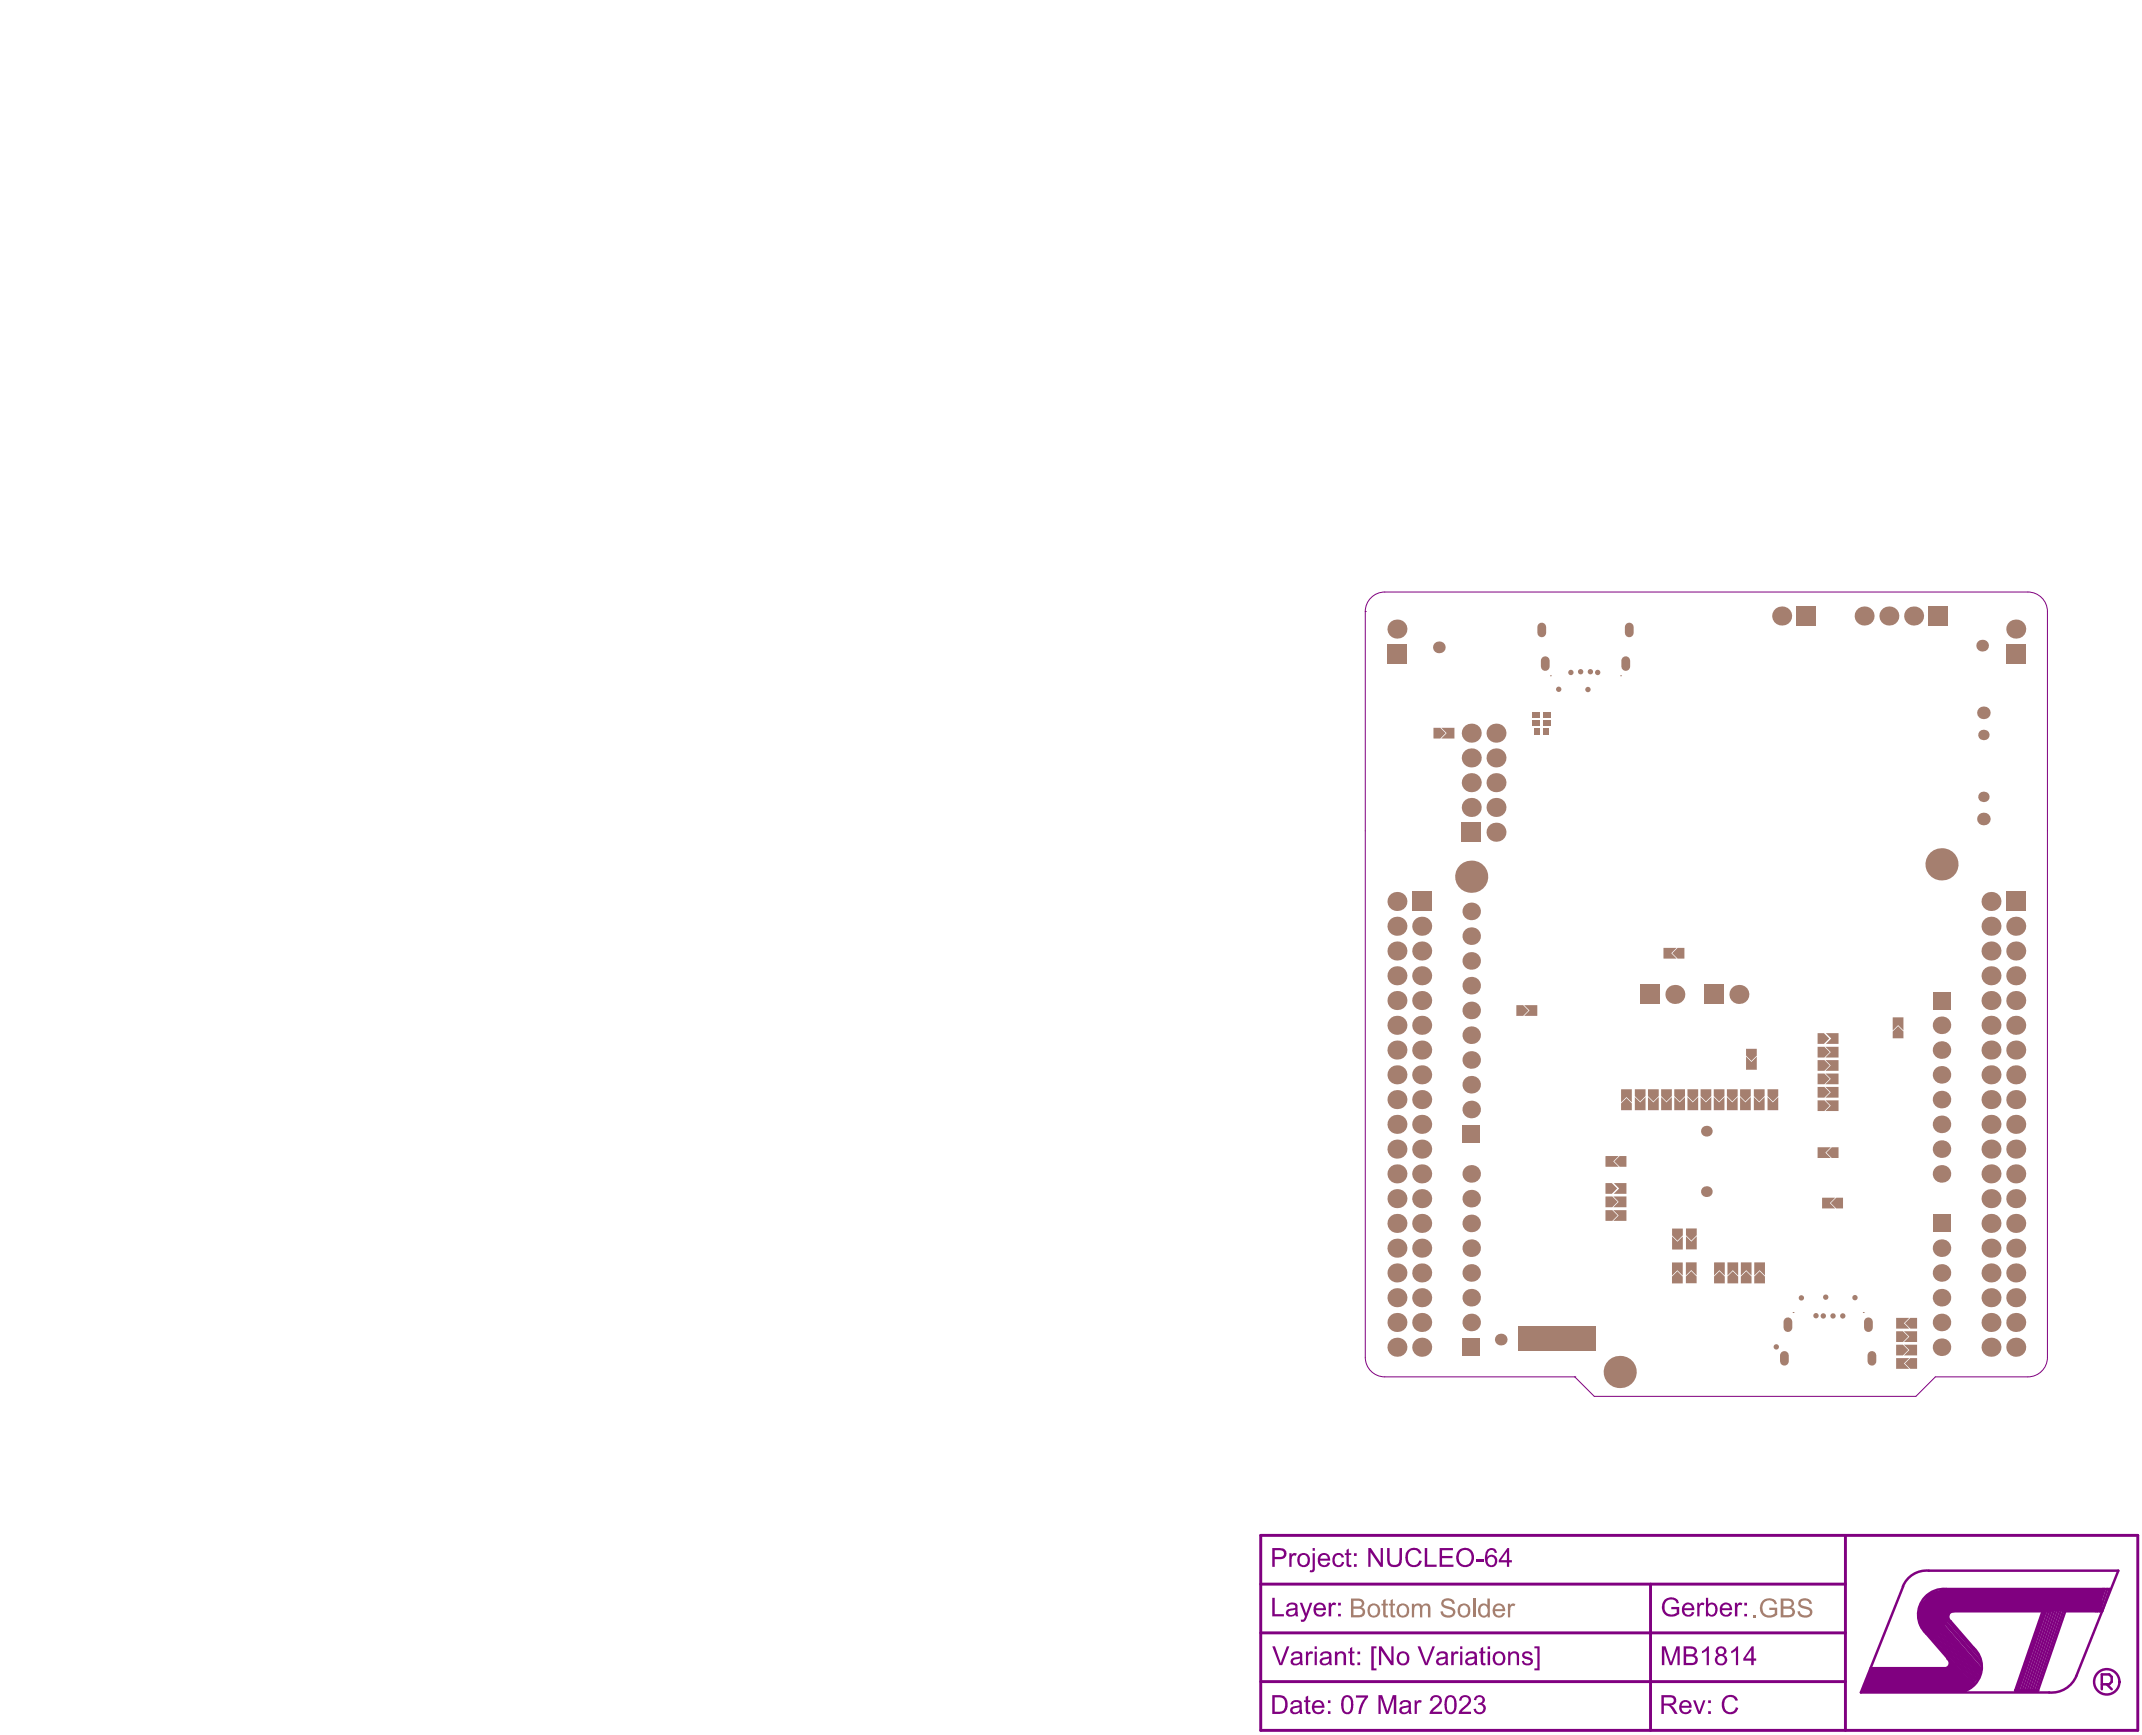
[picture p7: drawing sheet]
<svg xmlns="http://www.w3.org/2000/svg" width="731mm" height="592mm" viewBox="0 0 731 592" stroke-linecap="round" stroke-linejoin="round" font-family="sans-serif">
<g fill="#800080">
<path d="M638.6 569.5h26.2l1.5-2.5 7.3 8.5-2.5 2.3h-35.8z"/>
<path d="M658.9 543.7l4.7-1.2h54.1v7.6h-51.7l-2.3 5.9-4 4.1-4.6-6.2v-5.5z"/>
</g>
<path d="M430.4 524.2h299.5v66.5h-299.5zM630.1 524.2v66.5M430.4 557.4h199.7M430.4 540.8h199.7M563.5 540.8v49.9M430.4 574.1h199.7M688 577.1h7.8" fill="none" stroke="#800080" stroke-width="1"/>
<g fill="none" stroke="#800080" stroke-width=".85">
<path d="M658.5 536.2h64.7l-14.3 35.9M649.8 541.5l-14.5 36.3h64.3M655.6 554.6l18 20.9M656.4 554.6l17.7 20.4M656.4 553.8l17.7 20.4M656.7 550.1h43.3M656.8 553.4l17.7 20.3M657.3 552.9l17.6 20.4M657.7 557.7l10.2 11.8h-29.3M657.7 552.5l17.6 20.4M658.1 552.1l17.7 20.4M658.3 545.6l17.6 20.4"/>
<path d="M658.5 551.7l17.5 20.1M658.5 550.8l17.7 20.4M658.5 550l17.7 20.4M658.5 547l17.7 20.4M659 549.6l17.6 20.3M659 548.3l17.6 20.4M664.5 542.5h55.8l-2.6 7.6h-12.3M665.9 553.5l7.9 9M697.6 549.2l-9.6 27.9M698.3 549.3l-9.5 27.7M698.7 549.3l-9.5 27.7M699.6 549.3l-9.6 27.7"/>
<path d="M700.4 549.3l-9.5 27.7M701.3 549.3l-9.6 27.7M702.1 549.3l-9.5 27.7M703 549.3l-9.6 27.7M703.8 549.3l-9.5 27.7M704.7 549.3l-9.6 27.7M705.4 549.2l-9.6 27.9M718 542.5l-2.5 7.6M718.6 542.5l-2.6 7.6M719.4 542.5l-2.5 7.6"/>
</g>
<g fill="#800080">
<path d="M440.2 530.3h.8v.6a1.14 1.14 0 0 1 1.7-.5l-.4 .7a.95 .95 0 0 0-1.1 .1 .95 .95 0 0 0-.2 1.1v2.6h-.8z"/>
<path d="M455.7 530.6a2.02 2.02 0 0 1 3.2 1l-.9 .2a1.21 1.21 0 0 0-1.4-.9 1.21 1.21 0 0 0-.9 1.4 1.6 1.6 0 0 0 1.3 2.1l.9-.5 .2-.7 .8 .1a2.06 2.06 0 0 1-2.6 1.6 2.06 2.06 0 0 1-1.4-2.7l.3-1z"/>
<path d="M459.7 529.2l.8-.5v1.6h.8v.6h-.8v3l.2 .3h.6l.1 .7h-.2a1.05 1.05 0 0 1-1.2-.2 1.05 1.05 0 0 1-.3-1.1v-2.7h-.6v-.6h.6z"/>
<path d="M467.2 528.5h.8l3.4 5.1v-5.1h.7v6.4h-.8l-3.4-5v5h-.7z"/>
<path d="M473.6 528.5h.8v3.7a1.72 1.72 0 0 0 1.7 2 1.72 1.72 0 0 0 1.7-2v-3.7h.9v4a2.53 2.53 0 0 1-2.2 2.5 2.53 2.53 0 0 1-2.8-1.9z"/>
<path d="M480.8 529.2a2.8 2.8 0 0 1 4.5 1.1l-.8 .1a2.02 2.02 0 0 0-2.6-1.1 2.02 2.02 0 0 0-1.2 2.5 2 2 0 0 0 1.4 2.5 2 2 0 0 0 2.5-1.6l.8 .3a2.94 2.94 0 0 1-3.7 1.8 2.94 2.94 0 0 1-1.9-3.6l.2-1z"/>
<path d="M486.4 528.5h.9v5.6h3.2v.8h-4.1z"/>
<path d="M491.5 528.5h4.6v.7h-3.8v2h3.6v.8h-3.6v2.1h3.9v.8h-4.7z"/>
<path d="M503.9 532.2h2.5v.8h-2.5z"/>
<path d="M578 580.5h.9l1.2 3.7 1.4-3.7h.8l-1.7 4.6h-.8z"/>
<path d="M589 579.1l.6-.2a2.58 2.58 0 0 1 3.7 1.6l-.8 .1a1.84 1.84 0 0 0-2.9-.9 2.98 2.98 0 0 0 .5 4.8 1.91 1.91 0 0 0 2.6-1.7l.8 .3-.2 .3a2.9 2.9 0 0 1-3.6 1.7 2.9 2.9 0 0 1-1.9-3.5l.4-1.5z"/>
<path d="M567.4 562h1.3l1.8 5.5 1.9-5.5h1.1v6.5h-.8v-5.4l-1.8 5.4h-.8l-1.9-5.4v5.4h-.8z"/>
<path d="M581.1 563.7l1.2-.8 .6-.9h.5v6.5h-.7v-5l-1.6 .9z"/>
<path d="M591.1 563.6l1.1-.7 .7-.9h.5v6.5h-.7v-5l-1.7 .9z"/>
<path d="M445.8 579.3l.8-.4v1.6h.8v.6h-.8v3.2l.8 .2v.6a1.15 1.15 0 0 1-1.3-.1 1.15 1.15 0 0 1-.3-1.2v-2.7h-.6v-.6h.6z"/>
<path d="M462.9 578.8h4.2v.7l-.9 .9-.9 1.8-.7 2.9h-.8l.4-2.3 .8-1.7 1.1-1.6h-3.2z"/>
<path d="M470.6 578.7h1.3l1.8 5.5 1.8-5.5h1.2v6.4h-.8v-5.3l-1.9 5.3h-.8l-1.8-5.5v5.5h-.8z"/>
<path d="M483 580.5h.6v.7a1.14 1.14 0 0 1 1.8-.6l-.2 .7a.99 .99 0 0 0-1.2 .1 .99 .99 0 0 0-.3 1.1v2.6h-.7z"/>
<path d="M489 579l.5-.1a1.99 1.99 0 0 1 2.6 .9 1.99 1.99 0 0 1-.9 2.6l-2.1 2h3.2v.7h-4.3l.1-.3a7.5 7.5 0 0 1 2.7-3.1 1.25 1.25 0 0 0 .2-2.2 1.25 1.25 0 0 0-2 1.1h-.8l.2-.8z"/>
<path d="M498.8 579.1l.8-.3a1.95 1.95 0 0 1 2.5 1 1.95 1.95 0 0 1-.9 2.5l-2.1 2.1h3.1v.7h-4.2a6.1 6.1 0 0 1 2.8-3.4l.1-.1a1.25 1.25 0 0 0-.2-2.2 1.25 1.25 0 0 0-1.8 1.2h-.7z"/>
<path d="M504 579a1.78 1.78 0 0 1 2.2 .1 1.78 1.78 0 0 1 .4 2.1l-.5 .5a1.89 1.89 0 0 1 1 2.3 1.89 1.89 0 0 1-2.2 1.2h-.1a2.13 2.13 0 0 1-1.7-1.8h.7a1.31 1.31 0 0 0 1.6 1.2 1.31 1.31 0 0 0 1-1.7 1.31 1.31 0 0 0-1.8-.8l.2-.7a1.08 1.08 0 0 0 1.3-.8 1.08 1.08 0 0 0-.9-1.3 1.08 1.08 0 0 0-1.2 1h-.8z"/>
<path d="M435.2 529.2v2.3h1.7a1.16 1.16 0 0 0 1.4-1 1.16 1.16 0 0 0-1.2-1.3zM434.4 528.5h2.8a1.94 1.94 0 0 1 2.1 2.1 1.94 1.94 0 0 1-2.5 1.7h-1.6v2.6h-.8z"/>
<path d="M444.3 531.1l-.5 .8v.8a1.4 1.4 0 0 0 1.5 1.6 1.4 1.4 0 0 0 1.2-1.8 1.39 1.39 0 0 0-.7-1.5 1.39 1.39 0 0 0-1.5 .1zM443.6 530.7h.1a2.38 2.38 0 0 1 3.6 1.5 2.38 2.38 0 0 1-2.7 2.8 2.63 2.63 0 0 1-1-4.3z"/>
<path d="M448.1 528.5h.8v.9h-.8zM448.1 530.3h.8v4.9a1.25 1.25 0 0 1-.4 1.3 1.25 1.25 0 0 1-1.4 .2l.2-.7a.61 .61 0 0 0 .8-.1 .61 .61 0 0 0 0-.7z"/>
<path d="M451.1 531.2l-.3 .9h2.5a1.26 1.26 0 0 0-.8-1.2 1.26 1.26 0 0 0-1.4 .3zM450.8 530.5l.5-.2a2.11 2.11 0 0 1 2.2 .4 2.11 2.11 0 0 1 .6 2.1h-3.4a1.35 1.35 0 0 0 1 1.5 1.35 1.35 0 0 0 1.6-.9l.8 .2a2.28 2.28 0 0 1-3.1 1.1 2.28 2.28 0 0 1-.9-3.2z"/>
<path d="M462.3 530.3h.9v.9h-.9zM462.3 534h.9v.9h-.9z"/>
<path d="M498.8 529.7l-.5 .6a2.76 2.76 0 0 0 1.4 3.9h.2a2.54 2.54 0 0 0 2.4-1.3 2.54 2.54 0 0 0-.2-2.7 2.21 2.21 0 0 0-3.3-.5zM498 529.2l.3-.1a3.2 3.2 0 0 1 4.4 .5 3.2 3.2 0 0 1-.3 4.5 3.1 3.1 0 0 1-4 .3 3.1 3.1 0 0 1-1.1-3.9z"/>
<path d="M508.1 528.8a1.97 1.97 0 0 1 3 1.3l-.8 .1a1.24 1.24 0 0 0-1.3-1 1.24 1.24 0 0 0-1.1 1.3l-.2 1.1a2.04 2.04 0 0 1 3.1 0 2.04 2.04 0 0 1-.5 3.1l-.2 .1a2.29 2.29 0 0 1-3.1-2.6v-.6a3.4 3.4 0 0 1 1.1-2.8zM508.2 531.9a1.41 1.41 0 0 0-.1 1.9 1.41 1.41 0 0 0 2 .2 1.41 1.41 0 0 0 .1-2 1.41 1.41 0 0 0-2-.1z"/>
<path d="M514.5 529.8l-2 2.8h2zM514.7 528.5h.5v4.1h1v.8h-1v1.5h-.7v-1.5h-2.8v-.8z"/>
<path d="M568.1 579.5v2.1h1.9a1.11 1.11 0 0 0 1.5-1 1.11 1.11 0 0 0-1.4-1.1zM567.2 578.7h3a1.79 1.79 0 0 1 2.1 1.6 1.79 1.79 0 0 1-1.8 2l1 .7 1.3 2.1h-1l-1.8-2.6-.7-.2h-1.2v2.8h-.9z"/>
<path d="M574.7 581.2l-.6 1.1h2.7a1.35 1.35 0 0 0-2.1-1.1zM574 580.9l.7-.3a2.11 2.11 0 0 1 2.1 .3 2.11 2.11 0 0 1 .7 2.1h-3.4a1.35 1.35 0 0 0 1 1.5 1.35 1.35 0 0 0 1.6-.9l.8 .1-.1 .2a2.22 2.22 0 0 1-3 1.1 2.22 2.22 0 0 1-.9-3.1z"/>
<path d="M583.2 580.5h.9v.9h-.9zM583.2 584.2h.9v.9h-.9z"/>
<path d="M575.7 562.8v2h1.6a1.02 1.02 0 0 0 1.2-1.1 1.02 1.02 0 0 0-1.3-.9zM575.7 565.5v2.2h2a1.12 1.12 0 0 0 1.1-1.3 1.12 1.12 0 0 0-1.4-.9zM574.8 562h2.6a1.63 1.63 0 0 1 1.8 1.1 1.63 1.63 0 0 1-.7 2 1.79 1.79 0 0 1 1 2.3 1.79 1.79 0 0 1-2.2 1.1h-2.5z"/>
<path d="M586.5 563.8a1.05 1.05 0 0 0 2.1 0 1.05 1.05 0 0 0-2.1 0zM586.3 566.7a1.32 1.32 0 0 0 2.6 0 1.32 1.32 0 0 0-2.6 0zM586.5 562.3h.1a1.68 1.68 0 0 1 2.3 .2 1.68 1.68 0 0 1-.2 2.4l-.2 .1a1.96 1.96 0 0 1 .7 2.9 1.96 1.96 0 0 1-2.9 .3l-.2-.1a1.81 1.81 0 0 1 .6-3.1 1.51 1.51 0 0 1-1-1.3 1.51 1.51 0 0 1 .8-1.4z"/>
<path d="M597.9 563.3l-2 2.9h2zM598.1 562h.6v4.2h.9v.8h-.9v1.5h-.8v-1.5h-2.7v-.8z"/>
<path d="M435.2 579.5v4.9h1.6a2.23 2.23 0 0 0 2-3 1.88 1.88 0 0 0-2.1-1.9zM434.4 578.7h2.8a3.1 3.1 0 0 1 2.3 4.2l-.1 .3a2.41 2.41 0 0 1-2.7 1.9h-2.3z"/>
<path d="M441.5 583.4a.92 .92 0 0 0 .3 1.2 .92 .92 0 0 0 1.2-.2l.6-.5 .1-1.1zM441.2 580.7l.7-.2a1.68 1.68 0 0 1 2.5 1.4l.3 3.2h-.9v-.6l-1.1 .6a1.45 1.45 0 0 1-1.9-.2 1.45 1.45 0 0 1 .1-2l.7-.4 1.2-.2a.55 .55 0 0 0 .6 0 .55 .55 0 0 0 .3-.5 1.18 1.18 0 0 0-1.2-.8 1.18 1.18 0 0 0-1.1 .9l-.9-.1z"/>
<path d="M449.4 581.2l-.7 1.1h2.7a1.34 1.34 0 0 0-2-1.1zM448.6 580.9h.1a2.18 2.18 0 0 1 2.5-.2 2.18 2.18 0 0 1 1 2.3h-3.5a1.35 1.35 0 0 0 1.1 1.5 1.35 1.35 0 0 0 1.6-.9l.7 .1a2.22 2.22 0 0 1-3 1.3 2.22 2.22 0 0 1-1-3.1z"/>
<path d="M453.4 580.5h.8v.9h-.8zM453.4 584.2h.8v.9h-.8z"/>
<path d="M459.2 579.6l-.5 1.4v1.3a1.81 1.81 0 0 0 1.3 2.3 2.09 2.09 0 0 0 1.2-2.6v-.3a2.07 2.07 0 0 0-1.1-2.3zM458.8 579a2.17 2.17 0 0 1 2.4 .2 2.17 2.17 0 0 1 .8 2.3v.8a2.33 2.33 0 0 1-2.4 2.9 2.64 2.64 0 0 1-1.7-2.9v-.6a3.7 3.7 0 0 1 .9-2.7z"/>
<path d="M478.7 583.4a.92 .92 0 0 0 .3 1.2 .92 .92 0 0 0 1.3-.2l.6-.6v-1zM478.3 580.8a2.18 2.18 0 0 1 3.4 .7v2.5l.2 1.1h-.8l-.1-.6-.4 .3a1.59 1.59 0 0 1-2.1 .3 1.59 1.59 0 0 1-.5-2.1l.9-.5 1.2-.2a.55 .55 0 0 0 .6 0 .55 .55 0 0 0 .2-.5 1.23 1.23 0 0 0-1.2-.8 1.23 1.23 0 0 0-1.1 .9l-.8-.1z"/>
<path d="M494.5 579.6l-.6 1.6v1.1a1.93 1.93 0 0 0 1.4 2.3 2.4 2.4 0 0 0 1.2-3 1.71 1.71 0 0 0-1.1-2.2zM494 579a2.08 2.08 0 0 1 2.4 0 2.08 2.08 0 0 1 .8 2.2l.1 1.1a2.31 2.31 0 0 1-2.6 2.8 3 3 0 0 1-1.6-3.3l.1-.1a3.2 3.2 0 0 1 .8-2.7z"/>
</g>
<path d="M717.6 575h2.5l.9-.8v-1.7l-.9-.9h-2.5v5.1M719.3 575l1.7 1.7" fill="none" stroke="#800080" stroke-width=".85"/>
<g fill="#800080">
<path d="M434.4 545.5h.8v5.6h3.1v.7h-3.9z"/>
<path d="M443.8 547.2h.8l1.3 3.8 1.3-3.8h.9l-2.2 5.5a1.29 1.29 0 0 1-1.7 .9l-.1-.7a1.06 1.06 0 0 0 1.4-.9z"/>
<path d="M453.6 547.2h.8v.7a1.11 1.11 0 0 1 1.8-.6l-.3 .8a1.03 1.03 0 0 0-1.2 .1 1.03 1.03 0 0 0-.2 1.3v2.3h-.9z"/>
<path d="M568.4 546.1l.7-.5a2.8 2.8 0 0 1 4.1 1.7l-.7 .1-.2-.4a2.28 2.28 0 0 0-2.9-.6 2.28 2.28 0 0 0-1.1 2.7 2.51 2.51 0 0 0 4.2 1.5v-1.2h-1.9v-.8h2.7v2.4l-.3 .1a3.4 3.4 0 0 1-3.6 .6 3.4 3.4 0 0 1-2-3.2l.4-1.7z"/>
<path d="M579.5 547.2h.6v.7a1.11 1.11 0 0 1 1.8-.6l-.2 .8a.97 .97 0 0 0-1.1 .1 .97 .97 0 0 0-.4 1v2.6h-.7z"/>
<path d="M592.3 547.2h.8v.7a1.11 1.11 0 0 1 1.8-.6l-.3 .8a1.03 1.03 0 0 0-1.2 .1 1.03 1.03 0 0 0-.2 1.3v2.3h-.9z"/>
<path d="M434.4 562h.9l1.9 5.8 2.2-5.8h.8l-2.4 6.5h-1z"/>
<path d="M445.9 563.8h.6v.7a1.14 1.14 0 0 1 1.8-.5l-.2 .8a.94 .94 0 0 0-1.2 0 .94 .94 0 0 0-.3 1.1v2.6h-.7z"/>
<path d="M455.8 563.8h.7l.1 .6a1.63 1.63 0 0 1 1.9-.6 1.63 1.63 0 0 1 1.1 1.8v2.9h-.9v-2.8a1.11 1.11 0 0 0-1.2-1.3 1.11 1.11 0 0 0-.9 1.5v2.6h-.8z"/>
<path d="M460.9 562.7l.8-.5v1.6h.7v.6h-.7v2.8a.54 .54 0 0 0 .2 .5 .54 .54 0 0 0 .5 .1v.7a1.02 1.02 0 0 1-1.5-.8v-3.3h-.6v-.6h.6z"/>
<path d="M468.2 562h1.7v.7h-.9v6.9h.9v.6h-1.7z"/>
<path d="M470.8 562h.8l3.4 5.1v-5.1h.8v6.5h-.9l-3.3-5v5h-.8z"/>
<path d="M484 562h.9l2 5.8 2.1-5.8h.9l-2.5 6.5h-.9z"/>
<path d="M495.5 563.8h.7v.7a1.14 1.14 0 0 1 1.8-.5l-.2 .8a.98 .98 0 0 0-1.3 0 .98 .98 0 0 0-.2 1.2v2.5h-.8z"/>
<path d="M505.5 562.7l.9-.5v1.6h.7v.6h-.7v2.8a.54 .54 0 0 0 .2 .5 .54 .54 0 0 0 .5 .1v.7a1.11 1.11 0 0 1-1.3-.1 1.11 1.11 0 0 1-.3-1.3v-2.7h-.5v-.6h.5z"/>
<path d="M514.9 563.8h.7v.7a1.64 1.64 0 0 1 2-.7 1.64 1.64 0 0 1 1 1.8v2.9h-.7v-2.8a1.14 1.14 0 0 0-1.3-1.3 1.14 1.14 0 0 0-.9 1.5v2.6h-.8z"/>
<path d="M520.2 564l.6-.2a1.67 1.67 0 0 1 2.4 1.2l-.8 .2a1.08 1.08 0 0 0-1-.8 1.08 1.08 0 0 0-1 .7l.3 .3 1.8 .6a1.33 1.33 0 0 1 .8 1.6 1.33 1.33 0 0 1-1.5 1 1.79 1.79 0 0 1-2.2-1.5l.7-.1a1.1 1.1 0 0 0 1.1 1 1.1 1.1 0 0 0 1.1-1l-1.2-.6a1.38 1.38 0 0 1-1.5-.7 1.38 1.38 0 0 1 .4-1.7z"/>
<path d="M523.9 562h1.7v8.2h-1.7v-.6h1v-6.9h-1z"/>
<path d="M440.2 550a.84 .84 0 0 0-.1 1.2 .84 .84 0 0 0 1.2 0 1.24 1.24 0 0 0 .8-1.7zM439.6 547.6l.2-.1a1.9 1.9 0 0 1 3.2 1l.2 3.3h-.8l-.1-.6a2.15 2.15 0 0 1-3.2-.1 1.78 1.78 0 0 1 2.3-2 .73 .73 0 0 0 .8-.8 .73 .73 0 0 0-1.1-.5l-.9 .1-.3 .7-.8-.1z"/>
<path d="M449.7 548.1l-.4 .9h2.6a1.26 1.26 0 0 0-.8-1.2 1.26 1.26 0 0 0-1.4 .3zM449.2 547.5l.4-.2a2.15 2.15 0 0 1 2.3 .2 2.15 2.15 0 0 1 .8 2.2h-3.5a1.34 1.34 0 0 0 1.1 1.6 1.34 1.34 0 0 0 1.6-1l.8 .2a2.27 2.27 0 0 1-3 1.2 2.27 2.27 0 0 1-1.1-3.1z"/>
<path d="M456.8 547.2h1v.9h-1zM456.8 551h1v.8h-1z"/>
<path d="M575.4 548.1l-.3 .9h2.5a1.27 1.27 0 0 0-.8-1.2 1.27 1.27 0 0 0-1.4 .3zM574.8 547.7l.5-.4a2.15 2.15 0 0 1 2.4 .2 2.15 2.15 0 0 1 .8 2.2h-3.5a1.34 1.34 0 0 0 1 1.6 1.34 1.34 0 0 0 1.6-1l.9 .2a2.28 2.28 0 0 1-3.2 1.1 2.28 2.28 0 0 1-.9-3.2z"/>
<path d="M583.4 548.2l-.3 1.2a1.32 1.32 0 0 0 .4 1.5 1.32 1.32 0 0 0 1.6 0l.4-.6a1.65 1.65 0 0 0-1.5-2.5zM582.4 545.5h.8v2.3a1.9 1.9 0 0 1 2.3-.4 1.9 1.9 0 0 1 .9 2.2v.1a1.9 1.9 0 0 1-1.1 2 1.9 1.9 0 0 1-2.2-.5v.6h-.7z"/>
<path d="M588.3 548.1l-.3 .9h2.5a1.26 1.26 0 0 0-.7-1.2 1.26 1.26 0 0 0-1.5 .3zM587.9 547.5l.4-.2a2.15 2.15 0 0 1 2.3 .2 2.15 2.15 0 0 1 .8 2.2h-3.5a1.34 1.34 0 0 0 1 1.6 1.34 1.34 0 0 0 1.6-1l.9 .2a2.28 2.28 0 0 1-3.1 1.2 2.28 2.28 0 0 1-1-3.3z"/>
<path d="M595.5 547.2h1v.9h-1zM595.5 551h1v.8h-1z"/>
<path d="M441.8 566.6a.88 .88 0 0 0 .1 1.3 .88 .88 0 0 0 1.3-.2l.6-.5v-1.1zM441 564.3l.4-.1a1.91 1.91 0 0 1 3.2 .8l.2 3.5h-.8l-.1-.6a2.15 2.15 0 0 1-3.2-.1 1.78 1.78 0 0 1 2.3-2l.2-.1a.66 .66 0 0 0 .6-.8 .66 .66 0 0 0-.9-.5l-1.1 .2-.3 .7-.8-.1z"/>
<path d="M448.8 562h.8v1h-.8zM448.8 563.8h.8v4.7h-.8z"/>
<path d="M451.7 566.6a.87 .87 0 0 0 0 1.3 .87 .87 0 0 0 1.3-.1 1.32 1.32 0 0 0 .7-1.7zM451.2 564.2h.1a2 2 0 0 1 3.3 .8v3l.2 .5h-.8l-.2-.6-.9 .6a1.45 1.45 0 0 1-1.9-.3 1.45 1.45 0 0 1-.1-1.8l.6-.5 1.9-.3a.58 .58 0 0 0 .3-.6 .58 .58 0 0 0-.4-.5 1.27 1.27 0 0 0-1.9 .8l-.7-.1z"/>
<path d="M463.4 563.8h1v1h-1zM463.4 567.5h1v1h-1z"/>
<path d="M478.1 564.7l-.2 .4a2.02 2.02 0 0 0 1.1 2.9 1.84 1.84 0 0 0 1.4-1.8 1.84 1.84 0 0 0-1.3-1.8zM477.4 564.3l.3-.1a2.3 2.3 0 0 1 2.9 .1l.2 .3a2.41 2.41 0 0 1 .2 2.8 2.41 2.41 0 0 1-2.6 1.1 2.61 2.61 0 0 1-1.2-3.8z"/>
<path d="M491.4 566.6a.87 .87 0 0 0 0 1.3 .87 .87 0 0 0 1.3-.1l.7-.7 .1-1zM490.9 564.2h.1a2.01 2.01 0 0 1 3.3 .8v2.8l.2 .7h-.8l-.2-.6a2.02 2.02 0 0 1-3.2-.3v-.2a1.73 1.73 0 0 1 2.3-1.6l.3-.1a.59 .59 0 0 0 .6-.6 .59 .59 0 0 0-.6-.6 1.29 1.29 0 0 0-1.7 .8l-.8-.1z"/>
<path d="M498.5 562h.8v1h-.8zM498.5 563.8h.8v4.7h-.8z"/>
<path d="M501.4 566.6a.9 .9 0 0 0 .1 1.3 .9 .9 0 0 0 1.2-.1l.6-.6 .1-1.1zM500.9 564.2h.1a2.1 2.1 0 0 1 3.2 .6l.2 3.7h-.7l-.2-.6-.9 .6a1.5 1.5 0 0 1-1.8-.1 1.5 1.5 0 0 1-.4-1.8l.6-.6 2-.4a.56 .56 0 0 0 .4-.6 .56 .56 0 0 0-.6-.5 1.17 1.17 0 0 0-1.7 .8l-.7-.1z"/>
<path d="M507.9 562h.8v1h-.8zM507.9 563.8h.8v4.7h-.8z"/>
<path d="M510.9 564.7l-.2 .4a1.87 1.87 0 0 0 1.2 2.9 1.87 1.87 0 0 0 1.2-1.8 1.87 1.87 0 0 0-1.2-1.8zM510.2 564.3l.2-.1a2.24 2.24 0 0 1 2.9 .1 2.24 2.24 0 0 1 .5 2.7 2.19 2.19 0 0 1-2.8 1.4 2.19 2.19 0 0 1-1.3-2.8z"/>
</g>
<g fill="none" stroke="#800080" stroke-width=".85">
<path d="M658.5 536.2a8.7 8.7 0 0 0-8.8 5.4M664.5 542.5a8.8 8.8 0 0 0-8.9 5.2 8.8 8.8 0 0 0 2.1 10M667.1 550a1.89 1.89 0 0 0-1.8 1.3 1.89 1.89 0 0 0 .6 2.2M664.9 566.2a1.82 1.82 0 0 1 .6 2.2 1.82 1.82 0 0 1-2 1.1M673.8 562.5a8.8 8.8 0 0 1-3.5 15M708.9 572.1a9.1 9.1 0 0 1-9.3 5.7"/>
<circle cx="719.3" cy="574.2" r="4.3"/>
</g>
<circle cx="661.1" cy="572.9" r=".85" fill="#800080"/>
<path d="M537.7 470.1l6.6 6.6h109.8l6.7-6.6" fill="none" stroke="#800080" stroke-width=".34"/>
<circle cx="537.7" cy="470.1" r=".17" fill="#800080"/>
<path d="M466.1 208.8v254.6M472.8 202.1h219.6M699 208.8v254.6M472.8 470.1h64.9M660.8 470.1h31.6" fill="none" stroke="#800080" stroke-width=".34"/>
<circle cx="466.1" cy="208.8" r=".17" fill="#800080"/>
<path d="M472.8 202.1a6.7 6.7 0 0 0-6.7 6.7M692.4 202.1a6.7 6.7 0 0 1 6.6 6.7M466.1 463.4a6.7 6.7 0 0 0 6.7 6.7M699 463.4a6.7 6.7 0 0 1-6.6 6.7" fill="none" stroke="#800080" stroke-width=".34"/>
<g fill="#a57f6f">
<path d="M548.1 403.9h2.2l1.8 1.8-1.8 1.9h-2.2z"/>
<path d="M551 403.9h4.3v3.7h-4.3l1.8-1.9z"/>
<path d="M620.6 352.7h2.1l1.8 1.8-1.8 1.9h-2.1z"/>
<path d="M623.4 352.7h4.3v3.7h-4.3l1.8-1.9z"/>
<path d="M575.6 422l1.8 1.9 1.9-1.9v4.5h-3.7z"/>
<path d="M575.6 419.4h3.7v2.3l-1.9 1.8-1.8-1.8z"/>
<path d="M489.4 248.5h2.3l1.9 1.8-1.9 1.8h-2.3z"/>
<path d="M492.1 248.5h4.5v3.6h-4.5l1.8-1.8z"/>
<path d="M625.4 391.7h2.3v3.6h-2.3l-1.9-1.8z"/>
<path d="M620.6 391.7h4.4l-1.8 1.8 1.8 1.8h-4.4z"/>
<path d="M648 350.3l1.9 1.8v2.4h-3.7v-2.4z"/>
<path d="M646.2 347.3h3.7v4.5l-1.9-1.8-1.8 1.8z"/>
<path d="M555.3 374.9l1.8 1.8v2.3h-3.6v-2.3z"/>
<path d="M553.5 371.9h3.6v4.5l-1.8-1.9-1.8 1.9z"/>
<path d="M580.6 371.9h3.7v2.3l-1.9 1.8-1.8-1.8z"/>
<path d="M580.6 374.5l1.8 1.9 1.9-1.9v4.5h-3.7z"/>
<path d="M650.4 465.5l1.8-1.9h2.3v3.7h-2.3z"/>
<path d="M647.4 463.6h4.5l-1.9 1.9 1.9 1.8h-4.5z"/>
<path d="M650.4 451.7l1.8-1.8h2.3v3.7h-2.3z"/>
<path d="M647.4 449.9h4.5l-1.9 1.8 1.9 1.9h-4.5z"/>
<path d="M647.4 459.1h2.3l1.8 1.8-1.8 1.8h-2.3z"/>
<path d="M650 459.1h4.5v3.6h-4.5l1.9-1.8z"/>
<path d="M567.1 371.9h3.7v2.3l-1.8 1.8-1.9-1.8z"/>
<path d="M567.1 374.5l1.9 1.9 1.8-1.9v4.5h-3.7z"/>
<path d="M620.6 357.4h2.3l1.8 1.8-1.8 1.8h-2.3z"/>
<path d="M623.2 357.4h4.5v3.6h-4.5l1.8-1.8z"/>
<path d="M596.1 358h3.7v2.4l-1.8 1.8-1.9-1.8z"/>
<path d="M596.1 360.7l1.9 1.8 1.8-1.8v4.5h-3.7z"/>
<path d="M517.7 343.2h2.3l1.9 1.8-1.9 1.8h-2.3z"/>
<path d="M520.4 343.2h4.4v3.6h-4.4l1.8-1.8z"/>
<path d="M548.1 408.5h2.4l1.8 1.8-1.8 1.8h-2.4z"/>
<path d="M550.8 408.5h4.5v3.6h-4.5l1.8-1.8z"/>
<path d="M585.1 371.9h3.7v2.3l-1.9 1.8-1.8-1.8z"/>
<path d="M585.1 374.5l1.8 1.9 1.9-1.9v4.5h-3.7z"/>
<path d="M620.6 361.9h2.3l1.8 1.8-1.8 1.9h-2.3z"/>
<path d="M623.2 361.9h4.5v3.7h-4.5l1.8-1.9z"/>
<path d="M620.6 375.6h2.3l1.8 1.9-1.8 1.8h-2.3z"/>
<path d="M623.2 375.6h4.5v3.7h-4.5l1.8-1.8z"/>
<path d="M587 434l1.9 1.8v2.3h-3.7v-2.3z"/>
<path d="M585.2 431h3.7v4.5l-1.9-1.9-1.8 1.9z"/>
<path d="M589.8 435.8l1.8-1.8 1.8 1.8v2.3h-3.6z"/>
<path d="M589.8 431h3.6v4.5l-1.8-1.9-1.8 1.9z"/>
<path d="M572.7 434l1.8 1.8v2.3h-3.7v-2.3z"/>
<path d="M570.8 431h3.7v4.5l-1.8-1.8-1.9 1.8z"/>
<path d="M603.5 371.9h3.6v2.3l-1.8 1.8-1.8-1.8z"/>
<path d="M603.5 374.5l1.8 1.9 1.8-1.9v4.5h-3.6z"/>
<path d="M553 394.7h2.3v3.6h-2.3l-1.9-1.8z"/>
<path d="M548.1 394.7h4.5l-1.8 1.8 1.8 1.8h-4.5z"/>
<path d="M589.6 371.9h3.7v2.3l-1.9 1.8-1.8-1.8z"/>
<path d="M589.6 374.5l1.8 1.9 1.9-1.9v4.5h-3.7z"/>
<path d="M558.2 371.9h3.6v2.3l-1.8 1.8-1.8-1.8z"/>
<path d="M558.2 374.5l1.8 1.9 1.8-1.9v4.5h-3.6z"/>
<path d="M571.6 371.9h3.7v2.3l-1.8 1.8-1.9-1.8z"/>
<path d="M571.6 374.5l1.9 1.9 1.8-1.9v4.5h-3.7z"/>
<path d="M576.1 371.9h3.7v2.3l-1.9 1.8-1.8-1.8z"/>
<path d="M576.1 374.5l1.8 1.9 1.9-1.9v4.5h-3.7z"/>
<path d="M594.1 371.9h3.6v2.3l-1.8 1.8-1.8-1.8z"/>
<path d="M594.1 374.5l1.8 1.9 1.8-1.9v4.5h-3.6z"/>
<path d="M647.4 454.5h2.3l1.8 1.8-1.8 1.9h-2.3z"/>
<path d="M650 454.5h4.5v3.7h-4.5l1.9-1.9z"/>
<path d="M572.8 323.6h2.3v3.7h-2.3l-1.9-1.9z"/>
<path d="M567.9 323.6h4.5l-1.8 1.8 1.8 1.9h-4.5z"/>
<path d="M575.6 430.9h3.6v4.5l-1.8-1.8-1.8 1.8z"/>
<path d="M577.4 433.9l1.8 1.9v2.3h-3.6v-2.3z"/>
<path d="M620.6 366.5h2.3l1.8 1.8-1.8 1.8h-2.3z"/>
<path d="M623.2 366.5h4.5v3.6h-4.5l1.8-1.8z"/>
<path d="M620.6 371.1h2.3l1.8 1.8-1.8 1.8h-2.3z"/>
<path d="M623.2 371.1h4.5v3.6h-4.5l1.8-1.8z"/>
<path d="M600.8 434l1.8 1.8v2.3h-3.7v-2.3z"/>
<path d="M598.9 431h3.7v4.5l-1.8-1.9-1.9 1.9z"/>
<path d="M562.6 371.9h3.7v2.3l-1.8 1.8-1.9-1.8z"/>
<path d="M562.6 374.5l1.9 1.9 1.8-1.9v4.5h-3.7z"/>
<path d="M596.2 434l1.8 1.8v2.3h-3.6v-2.3z"/>
<path d="M594.4 431h3.6v4.5l-1.8-1.9-1.8 1.9z"/>
<path d="M598.8 371.9h3.7v2.3l-1.9 1.8-1.8-1.8z"/>
<path d="M598.8 374.5l1.8 1.9 1.9-1.9v4.5h-3.7z"/>
<path d="M626.9 408.9h2.3v3.7h-2.3l-1.8-1.9z"/>
<path d="M622.1 408.9h4.5l-1.9 1.8 1.9 1.9h-4.5z"/>
<path d="M548.1 413.1h2.4l1.8 1.9-1.8 1.8h-2.4z"/>
<path d="M550.8 413.1h4.5v3.7h-4.5l1.8-1.8z"/>
<path d="M570.9 419.4h3.6v2.4l-1.8 1.8-1.8-1.8z"/>
<path d="M570.9 422.1l1.8 1.8 1.8-1.8v4.5h-3.6z"/>
<path d="M472.2 546.3l.9-.4v1.6h.7v.6h-.7v3.2l.7 .2v.7a1.12 1.12 0 0 1-1.2-.2 1.12 1.12 0 0 1-.4-1.2v-2.7h-.6v-.6h.6z"/>
<path d="M474.8 546.3l.7-.4v1.6h.8v.6h-.8v3.2l.8 .2 .2 .7h-.8a.92 .92 0 0 1-.9-.4 .92 .92 0 0 1 0-1v-2.7h-.6v-.6h.6z"/>
<path d="M482 547.5h.8v.7a1.57 1.57 0 0 1 2.7 0 1.52 1.52 0 0 1 1.7-.8 1.52 1.52 0 0 1 1.2 1.5v3.3h-.9v-3a1.02 1.02 0 0 0-1.1-1.1 1.02 1.02 0 0 0-.8 1.4v2.7h-.8v-3.1a1.02 1.02 0 0 0-1.2-1 1.02 1.02 0 0 0-.7 1.4l-.1 2.7h-.8z"/>
<path d="M492.6 546.2l.2-.1a2.46 2.46 0 0 1 3.9 1.4l-.8 .1a1.6 1.6 0 0 0-1.5-1.2 1.6 1.6 0 0 0-1.5 1v.1a1.53 1.53 0 0 0 1.6 .9l.5 .1a1.89 1.89 0 0 1 1.9 2.1 1.89 1.89 0 0 1-2.4 1.6 2.32 2.32 0 0 1-2.7-2.1l.8-.1a1.89 1.89 0 0 0 1.6 1.5 1.89 1.89 0 0 0 1.9-.9 1.65 1.65 0 0 0-1.9-1.4l-.3-.1a1.7 1.7 0 0 1-1.7-1 1.7 1.7 0 0 1 .4-1.9z"/>
<path d="M502.9 545.7h.8v6.5h-.8z"/>
<path d="M514.8 547.5h.8v.7a1.05 1.05 0 0 1 1.8-.5l-.5 .7a1.04 1.04 0 0 0-1.1 .2 1.04 1.04 0 0 0-.2 1.1v2.5h-.8z"/>
<path d="M598.7 551.2h.9v1h-.9z"/>
<path d="M601.9 546.4l1.2-.7a2.69 2.69 0 0 1 3.6 1.8l-.8 .3-.1-.5a2.27 2.27 0 0 0-3-.7 2.27 2.27 0 0 0-1 2.9 2.42 2.42 0 0 0 1.6 1.9 2.42 2.42 0 0 0 2.5-.6v-1.2h-1.8v-.7h2.7v2.4l-.3 .1a3.4 3.4 0 0 1-4.6 .1 3.4 3.4 0 0 1-.4-4.7z"/>
<path d="M614.4 546.2a2.58 2.58 0 0 1 4.2 1.3l-.8 .1a1.62 1.62 0 0 0-1.5-1.2 1.62 1.62 0 0 0-1.6 .9 2.29 2.29 0 0 0 2.1 1.2l.8 .3a1.8 1.8 0 0 1 1.1 2.1 1.8 1.8 0 0 1-2 1.3 2.45 2.45 0 0 1-3-2.1l.8-.1a1.88 1.88 0 0 0 1.5 1.5 1.88 1.88 0 0 0 1.9-.9 1.63 1.63 0 0 0-1.8-1.4h-.1a1.92 1.92 0 0 1-2-2.4z"/>
<path d="M462.1 546.5v1.9h1.6a1.02 1.02 0 0 0 1.3-1 1.02 1.02 0 0 0-1.4-.9zM462.1 549.2v2.2h1.8a1.13 1.13 0 0 0 1.3-1.2 1.13 1.13 0 0 0-1.4-1zM461.2 545.7h2.6a1.63 1.63 0 0 1 1.9 1.1 1.63 1.63 0 0 1-.8 2 1.76 1.76 0 0 1 1.1 2.1 1.76 1.76 0 0 1-2.1 1.3h-2.7z"/>
<path d="M468.2 548.4l-.4 .8a1.51 1.51 0 0 0 .2 2 1.51 1.51 0 0 0 2-.1l.3-.5a1.58 1.58 0 0 0-.2-1.9 1.58 1.58 0 0 0-1.8-.4zM467.4 548l.6-.3a2.27 2.27 0 0 1 2.6 .4 2.27 2.27 0 0 1 .4 2.6 2.19 2.19 0 0 1-2.8 1.4 2.19 2.19 0 0 1-1.2-3z"/>
<path d="M478.1 548.4l-.5 1a1.5 1.5 0 0 0 .5 1.9 1.5 1.5 0 0 0 1.9-.2l.1-.2a1.72 1.72 0 0 0 .2-1.9 1.72 1.72 0 0 0-1.6-.9zM477.6 547.8l.2-.1a2.32 2.32 0 0 1 2.7 .3 2.32 2.32 0 0 1 .5 2.7 2.19 2.19 0 0 1-2.8 1.4 2.19 2.19 0 0 1-1.3-2.8l.2-.9z"/>
<path d="M498.8 548.5l-.1 .4a1.72 1.72 0 0 0-.1 1.8 1.72 1.72 0 0 0 1.6 .9 1.9 1.9 0 0 0 1-2 1.9 1.9 0 0 0-1.5-1.6zM498.5 547.8h.1a2.3 2.3 0 0 1 2.8 .2 2.3 2.3 0 0 1 .5 2.7 2.22 2.22 0 0 1-2.9 1.4 2.22 2.22 0 0 1-1.2-3l.1-.7z"/>
<path d="M505.2 547.9a1.8 1.8 0 0 1 2.6 .1v-2.3h.9v6.5h-.8v-.6a1.95 1.95 0 0 1-2.3 .3 1.95 1.95 0 0 1-1-2.1zM505.9 548.4l-.5 1a1.44 1.44 0 0 0 .3 1.7 1.44 1.44 0 0 0 1.7 .2l.5-1a1.47 1.47 0 0 0-.3-1.7 1.47 1.47 0 0 0-1.7-.2z"/>
<path d="M510.9 548.4l-.5 1h2.6a1.27 1.27 0 0 0-.7-1.3 1.27 1.27 0 0 0-1.4 .3zM510.2 548l.9-.5a2.16 2.16 0 0 1 2.8 2.5h-3.5a1.35 1.35 0 0 0 1.1 1.5 1.35 1.35 0 0 0 1.5-.9l.8 .2a2.24 2.24 0 0 1-3 1.2 2.24 2.24 0 0 1-1-3.1z"/>
<path d="M608.9 546.5v1.9h1.5a1.02 1.02 0 0 0 1.3-1 1.02 1.02 0 0 0-1.4-.9zM608.9 549.2v2.2h1.9a1.1 1.1 0 0 0 1.1-1.1 1.1 1.1 0 0 0-1.2-1.1zM608 545.7h2.5a1.6 1.6 0 0 1 1.8 1 1.6 1.6 0 0 1-.7 2 1.83 1.83 0 0 1 1.1 2.3 1.83 1.83 0 0 1-2.3 1.2h-2.4z"/>
<circle cx="606.4" cy="459.8" r=".92"/>
<circle cx="536.3" cy="229.6" r=".92"/>
<circle cx="545.5" cy="229.6" r=".92"/>
<circle cx="620" cy="449.2" r=".92"/>
<circle cx="629.2" cy="449.2" r=".92"/>
<circle cx="542.1" cy="235.4" r=".92"/>
<circle cx="532.2" cy="235.3" r=".92"/>
<circle cx="539.7" cy="229.3" r=".92"/>
<circle cx="543" cy="229.3" r=".92"/>
<circle cx="625.8" cy="449.2" r=".92"/>
<circle cx="623.3" cy="442.8" r=".92"/>
<circle cx="615" cy="443.1" r=".92"/>
<circle cx="633.3" cy="443" r=".92"/>
<circle cx="622.5" cy="449.2" r=".92"/>
<circle cx="688.2" cy="451.5" r="3.2"/>
<circle cx="688.2" cy="459.9" r="3.2"/>
<circle cx="688.2" cy="443" r="3.2"/>
<circle cx="679.8" cy="443" r="3.2"/>
<circle cx="679.8" cy="451.5" r="3.2"/>
<circle cx="679.8" cy="459.9" r="3.2"/>
<circle cx="662.9" cy="451.5" r="3"/>
<circle cx="662.9" cy="459.9" r="3"/>
<circle cx="662.9" cy="443" r="3"/>
<circle cx="688.2" cy="434.6" r="3.2"/>
<circle cx="688.2" cy="426.1" r="3.2"/>
<circle cx="688.2" cy="392.3" r="3.2"/>
<circle cx="688.2" cy="417.7" r="3.2"/>
<circle cx="688.2" cy="400.8" r="3.2"/>
<circle cx="688.2" cy="409.2" r="3.2"/>
<circle cx="679.8" cy="434.6" r="3.2"/>
<circle cx="679.8" cy="426.1" r="3.2"/>
<circle cx="679.8" cy="392.3" r="3.2"/>
<circle cx="679.8" cy="417.7" r="3.2"/>
<circle cx="679.8" cy="409.2" r="3.2"/>
<circle cx="679.8" cy="400.8" r="3.2"/>
<circle cx="662.9" cy="434.6" r="3"/>
<circle cx="662.9" cy="392.3" r="3"/>
<circle cx="662.9" cy="400.8" r="3"/>
<circle cx="662.9" cy="426.1" r="3"/>
</g>
<g fill="#a57f6f">
<path d="M518.1 452.7h26.6v8.4h-26.6z" fill-rule="evenodd"/>
<path d="M659.9 414.7h6v6h-6z" fill-rule="evenodd"/>
</g>
<path d="M637.9 451.2v2M639.1 462.7v2" fill="none" stroke="#a57f6f" stroke-width="3"/>
<g fill="#a57f6f">
<circle cx="636.1" cy="448.1" r=".17"/>
<circle cx="612.2" cy="448.1" r=".17"/>
</g>
<path d="M610.4 451.2v2M609.2 462.7v2" fill="none" stroke="#a57f6f" stroke-width="3"/>
<g fill="#a57f6f">
<circle cx="688.2" cy="375.4" r="3.2"/>
<circle cx="688.2" cy="383.8" r="3.2"/>
<circle cx="688.2" cy="366.9" r="3.2"/>
<circle cx="688.2" cy="358.5" r="3.2"/>
<circle cx="679.8" cy="366.9" r="3.2"/>
<circle cx="679.8" cy="383.8" r="3.2"/>
<circle cx="679.8" cy="375.4" r="3.2"/>
<circle cx="679.8" cy="358.5" r="3.2"/>
<circle cx="679.8" cy="350" r="3.2"/>
<circle cx="662.9" cy="366.9" r="3"/>
<circle cx="662.9" cy="375.4" r="3"/>
<circle cx="662.9" cy="383.8" r="3"/>
<circle cx="662.9" cy="358.5" r="3"/>
<circle cx="662.9" cy="350" r="3"/>
<circle cx="688.2" cy="350" r="3.2"/>
<circle cx="688.2" cy="341.6" r="3.2"/>
<circle cx="688.2" cy="333.1" r="3.2"/>
<circle cx="688.2" cy="324.7" r="3.2"/>
<circle cx="688.2" cy="316.2" r="3.2"/>
<circle cx="679.8" cy="341.6" r="3.2"/>
<circle cx="679.8" cy="333.1" r="3.2"/>
<circle cx="679.8" cy="324.7" r="3.2"/>
<circle cx="679.8" cy="316.2" r="3.2"/>
<circle cx="679.8" cy="307.8" r="3.2"/>
<circle cx="553" cy="468.4" r="5.5"/>
<circle cx="582.6" cy="406.8" r="1.83"/>
<circle cx="582.6" cy="386.2" r="1.83"/>
<circle cx="502.3" cy="451.5" r="3"/>
<circle cx="502.3" cy="443" r="3"/>
<circle cx="502.3" cy="434.6" r="3"/>
<circle cx="485.4" cy="451.5" r="3.2"/>
<circle cx="485.4" cy="459.9" r="3.2"/>
<circle cx="485.4" cy="443" r="3.2"/>
<circle cx="485.4" cy="434.6" r="3.2"/>
<circle cx="476.9" cy="443" r="3.2"/>
<circle cx="476.9" cy="451.5" r="3.2"/>
<circle cx="476.9" cy="459.9" r="3.2"/>
<circle cx="476.9" cy="434.6" r="3.2"/>
<circle cx="502.3" cy="426.1" r="3"/>
<circle cx="502.3" cy="417.7" r="3"/>
<circle cx="502.3" cy="400.8" r="3"/>
<circle cx="502.3" cy="409.2" r="3"/>
<circle cx="485.4" cy="426.1" r="3.2"/>
<circle cx="485.4" cy="417.7" r="3.2"/>
<circle cx="485.4" cy="400.8" r="3.2"/>
<circle cx="485.4" cy="409.2" r="3.2"/>
<circle cx="485.4" cy="383.8" r="3.2"/>
<circle cx="485.4" cy="392.3" r="3.2"/>
<circle cx="476.9" cy="426.1" r="3.2"/>
<circle cx="476.9" cy="417.7" r="3.2"/>
<circle cx="476.9" cy="400.8" r="3.2"/>
<circle cx="476.9" cy="409.2" r="3.2"/>
<circle cx="476.9" cy="392.3" r="3.2"/>
<circle cx="476.9" cy="383.8" r="3.2"/>
<circle cx="593.7" cy="339.5" r="3.2"/>
<circle cx="571.8" cy="339.5" r="3.2"/>
<circle cx="502.3" cy="370.3" r="3"/>
<circle cx="502.3" cy="378.8" r="3"/>
<circle cx="502.3" cy="361.9" r="3"/>
<circle cx="502.3" cy="353.4" r="3"/>
<circle cx="502.3" cy="345" r="3"/>
<circle cx="485.4" cy="375.4" r="3.2"/>
<circle cx="485.4" cy="366.9" r="3.2"/>
<circle cx="485.4" cy="358.5" r="3.2"/>
<circle cx="485.4" cy="350" r="3.2"/>
<circle cx="485.4" cy="341.6" r="3.2"/>
<circle cx="476.9" cy="366.9" r="3.2"/>
<circle cx="476.9" cy="375.4" r="3.2"/>
<circle cx="476.9" cy="358.5" r="3.2"/>
<circle cx="476.9" cy="350" r="3.2"/>
<circle cx="502.3" cy="336.5" r="3"/>
<circle cx="502.3" cy="328" r="3"/>
<circle cx="502.3" cy="311.1" r="3"/>
<circle cx="502.3" cy="319.6" r="3"/>
<circle cx="485.4" cy="333.1" r="3.2"/>
<circle cx="485.4" cy="324.7" r="3.2"/>
<circle cx="485.4" cy="316.2" r="3.2"/>
<circle cx="476.9" cy="341.6" r="3.2"/>
<circle cx="476.9" cy="333.1" r="3.2"/>
<circle cx="476.9" cy="324.7" r="3.2"/>
<circle cx="476.9" cy="316.2" r="3.2"/>
<circle cx="476.9" cy="307.8" r="3.2"/>
<circle cx="677.2" cy="279.6" r="2.15"/>
<circle cx="677.2" cy="272" r="1.78"/>
<circle cx="662.9" cy="295.1" r="5.5"/>
<circle cx="677.2" cy="250.9" r="1.78"/>
<circle cx="677.2" cy="243.4" r="2.15"/>
<circle cx="688.2" cy="214.8" r="3.2"/>
<circle cx="653.3" cy="210.3" r="3.2"/>
<circle cx="644.9" cy="210.3" r="3.2"/>
<circle cx="636.4" cy="210.3" r="3.2"/>
</g>
<g fill="#a57f6f">
<path d="M685 304.5h6.5v6.5h-6.5z" fill-rule="evenodd"/>
<path d="M659.9 338.6h6v6h-6z" fill-rule="evenodd"/>
<path d="M499.3 456.9h6v6h-6z" fill-rule="evenodd"/>
<path d="M499.3 384.2h6v6h-6z" fill-rule="evenodd"/>
<path d="M582 336.2h6.5v6.5h-6.5z" fill-rule="evenodd"/>
<path d="M560.1 336.2h6.5v6.5h-6.5z" fill-rule="evenodd"/>
<path d="M482.1 304.5h6.5v6.5h-6.5z" fill-rule="evenodd"/>
<path d="M685 220h6.5v6.5h-6.5z" fill-rule="evenodd"/>
<path d="M658.5 207.1h6.5v6.4h-6.5z" fill-rule="evenodd"/>
</g>
<path d="M555.1 225.5v2" fill="none" stroke="#a57f6f" stroke-width="3"/>
<g fill="#a57f6f">
<circle cx="553.3" cy="230.7" r=".17"/>
<circle cx="608.3" cy="210.3" r="3.2"/>
</g>
<path d="M613.5 207.1h6.5v6.4h-6.5z" fill-rule="evenodd" fill="#a57f6f"/>
<path d="M556.3 214.1v2" fill="none" stroke="#a57f6f" stroke-width="3"/>
<g fill="#a57f6f">
<circle cx="510.8" cy="284.1" r="3.2"/>
<circle cx="502.3" cy="299.3" r="5.5"/>
<circle cx="510.8" cy="275.7" r="3.2"/>
<circle cx="502.3" cy="275.7" r="3.2"/>
<circle cx="510.8" cy="267.2" r="3.2"/>
<circle cx="502.3" cy="267.2" r="3.2"/>
<circle cx="510.8" cy="258.7" r="3.2"/>
<circle cx="502.3" cy="258.7" r="3.2"/>
<circle cx="510.8" cy="250.3" r="3.2"/>
<circle cx="502.3" cy="250.3" r="3.2"/>
<circle cx="529.3" cy="230.7" r=".17"/>
</g>
<path d="M499.1 280.9h6.5v6.5h-6.5z" fill-rule="evenodd" fill="#a57f6f"/>
<path d="M526.4 214.1v2M527.6 225.5v2" fill="none" stroke="#a57f6f" stroke-width="3"/>
<g fill="#a57f6f">
<path d="M473.7 220h6.5v6.5h-6.5z" fill-rule="evenodd"/>
<path d="M526.7 248.8h2.1v2.2h-2.1z" fill-rule="evenodd"/>
<path d="M523.8 248.8h2v2.2h-2z" fill-rule="evenodd"/>
<path d="M523.1 243h2.7v2h-2.7z" fill-rule="evenodd"/>
<path d="M523.1 245.9h2.7v2.1h-2.7z" fill-rule="evenodd"/>
<path d="M526.7 243h2.6v2h-2.6z" fill-rule="evenodd"/>
<path d="M526.7 245.9h2.6v2.1h-2.6z" fill-rule="evenodd"/>
</g>
<g fill="#a57f6f">
<circle cx="476.9" cy="214.8" r="3.2"/>
<circle cx="550.1" cy="405.7" r=".59"/>
<circle cx="553.7" cy="405.7" r=".59"/>
<circle cx="622.5" cy="354.5" r=".59"/>
<circle cx="626.1" cy="354.5" r=".59"/>
<circle cx="577.4" cy="424.9" r=".59"/>
<circle cx="577.4" cy="421.3" r=".59"/>
<circle cx="491.3" cy="250.3" r=".59"/>
<circle cx="495" cy="250.3" r=".59"/>
<circle cx="625.8" cy="393.5" r=".59"/>
<circle cx="622.1" cy="393.5" r=".59"/>
<circle cx="648" cy="352.6" r=".59"/>
<circle cx="648" cy="348.9" r=".59"/>
<circle cx="555.3" cy="377.1" r=".59"/>
<circle cx="555.3" cy="373.4" r=".59"/>
<circle cx="582.4" cy="373.8" r=".59"/>
<circle cx="582.4" cy="377.4" r=".59"/>
<circle cx="652.6" cy="465.5" r=".59"/>
<circle cx="648.9" cy="465.5" r=".59"/>
<circle cx="652.6" cy="451.7" r=".59"/>
<circle cx="648.9" cy="451.7" r=".59"/>
<circle cx="649.3" cy="460.9" r=".59"/>
<circle cx="652.9" cy="460.9" r=".59"/>
<circle cx="569" cy="373.8" r=".59"/>
<circle cx="569" cy="377.4" r=".59"/>
<circle cx="622.5" cy="359.2" r=".59"/>
<circle cx="626.1" cy="359.2" r=".59"/>
<circle cx="598" cy="360" r=".59"/>
<circle cx="598" cy="363.6" r=".59"/>
<circle cx="519.6" cy="345" r=".59"/>
<circle cx="523.3" cy="345" r=".59"/>
<circle cx="550.1" cy="410.3" r=".59"/>
<circle cx="553.7" cy="410.3" r=".59"/>
<circle cx="586.9" cy="373.8" r=".59"/>
<circle cx="586.9" cy="377.4" r=".59"/>
<circle cx="622.5" cy="363.7" r=".59"/>
<circle cx="626.1" cy="363.7" r=".59"/>
<circle cx="622.5" cy="377.5" r=".59"/>
<circle cx="626.1" cy="377.5" r=".59"/>
<circle cx="587" cy="436.2" r=".59"/>
<circle cx="587" cy="432.6" r=".59"/>
<circle cx="591.6" cy="436.2" r=".59"/>
<circle cx="591.6" cy="432.6" r=".59"/>
<circle cx="572.7" cy="436.2" r=".59"/>
<circle cx="572.7" cy="432.6" r=".59"/>
<circle cx="605.3" cy="373.8" r=".59"/>
<circle cx="605.3" cy="377.4" r=".59"/>
<circle cx="553.4" cy="396.5" r=".59"/>
<circle cx="549.7" cy="396.5" r=".59"/>
<circle cx="591.4" cy="373.8" r=".59"/>
<circle cx="591.4" cy="377.4" r=".59"/>
<circle cx="560" cy="373.8" r=".59"/>
<circle cx="560" cy="377.4" r=".59"/>
<circle cx="573.5" cy="373.8" r=".59"/>
<circle cx="573.5" cy="377.4" r=".59"/>
<circle cx="577.9" cy="373.8" r=".59"/>
<circle cx="577.9" cy="377.4" r=".59"/>
<circle cx="595.9" cy="373.8" r=".59"/>
<circle cx="595.9" cy="377.4" r=".59"/>
<circle cx="649.3" cy="456.3" r=".59"/>
<circle cx="652.9" cy="456.3" r=".59"/>
<circle cx="573.2" cy="325.4" r=".59"/>
<circle cx="569.5" cy="325.4" r=".59"/>
<circle cx="577.4" cy="432.5" r=".59"/>
<circle cx="577.4" cy="436.2" r=".59"/>
<circle cx="622.5" cy="368.3" r=".59"/>
<circle cx="626.1" cy="368.3" r=".59"/>
<circle cx="622.5" cy="372.9" r=".59"/>
<circle cx="626.1" cy="372.9" r=".59"/>
<circle cx="600.8" cy="436.2" r=".59"/>
<circle cx="600.8" cy="432.6" r=".59"/>
<circle cx="564.5" cy="373.8" r=".59"/>
<circle cx="564.5" cy="377.4" r=".59"/>
<circle cx="596.2" cy="436.2" r=".59"/>
<circle cx="596.2" cy="432.6" r=".59"/>
<circle cx="600.6" cy="373.8" r=".59"/>
<circle cx="600.6" cy="377.4" r=".59"/>
<circle cx="627.3" cy="410.7" r=".59"/>
<circle cx="623.7" cy="410.7" r=".59"/>
<circle cx="550.1" cy="415" r=".59"/>
<circle cx="553.7" cy="415" r=".59"/>
<circle cx="572.7" cy="421.3" r=".59"/>
<circle cx="572.7" cy="425" r=".59"/>
<circle cx="512.4" cy="457.3" r="2"/>
<circle cx="676.7" cy="220.4" r="2"/>
<circle cx="491.2" cy="221" r="2"/>
</g>
</svg>
